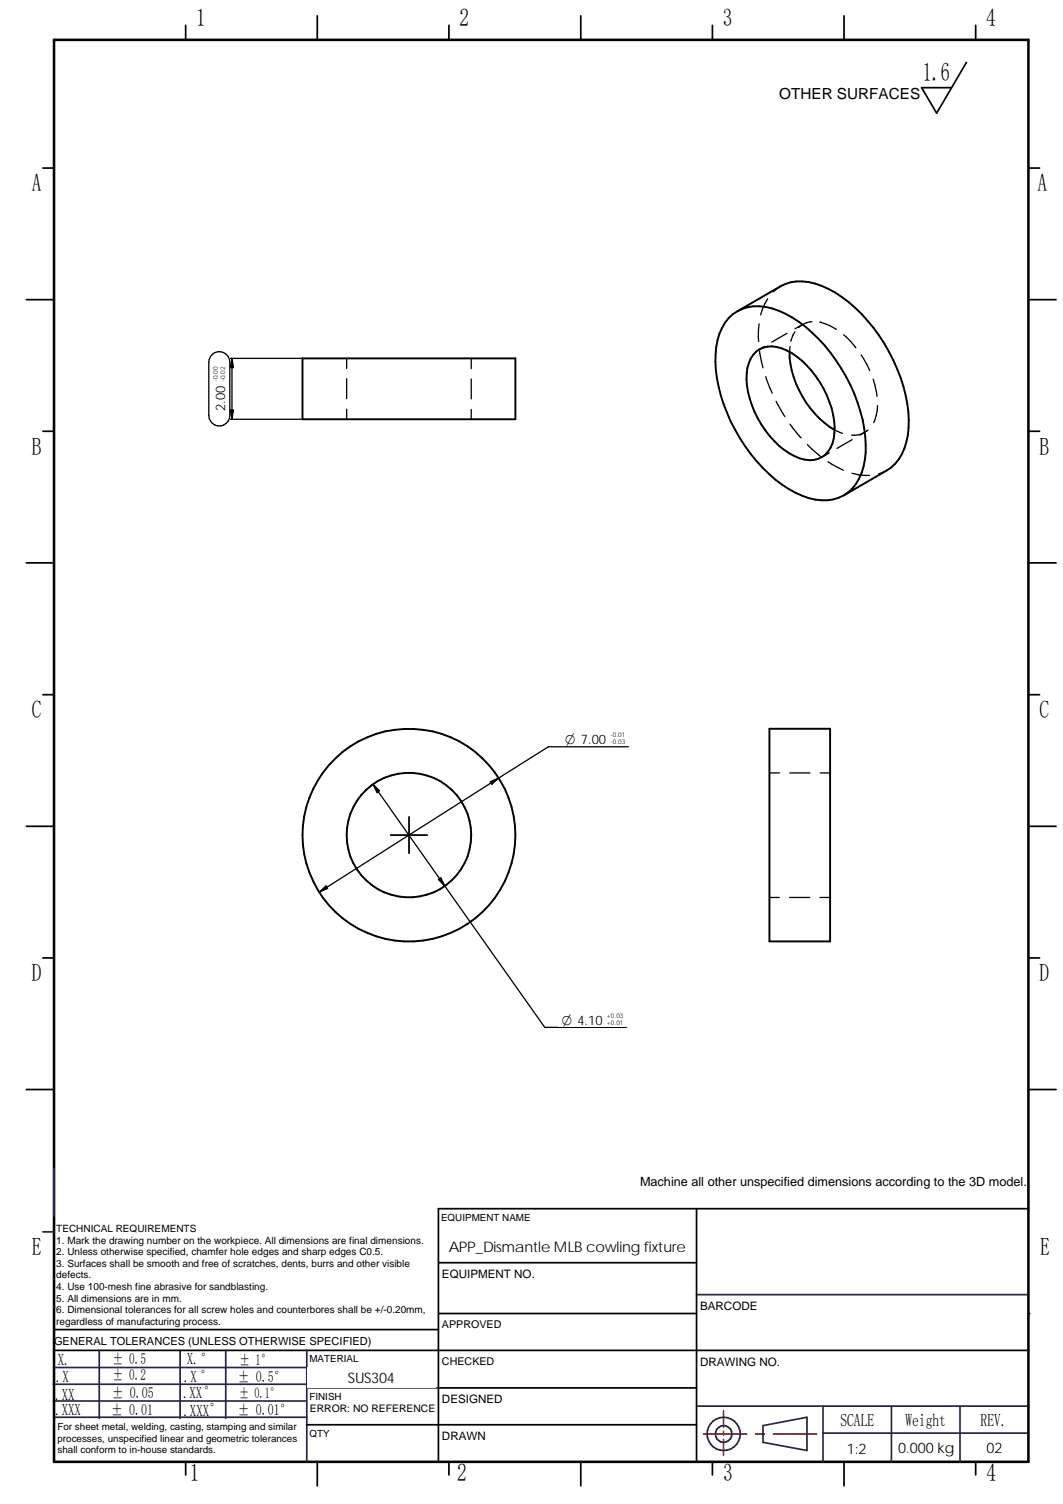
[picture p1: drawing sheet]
<svg xmlns="http://www.w3.org/2000/svg" width="210mm" height="297mm" viewBox="0 0 210 297" stroke-linecap="round" stroke-linejoin="round" font-family="sans-serif">
<defs><g id="words">
<text font-size="5.1" x="182.2" y="16">1.6</text>
<g font-size="4.9">
<text x="38.7" y="5.2">1</text>
<text x="90.8" y="5.2">2</text>
<text x="142.7" y="5.2">3</text>
<text x="194.7" y="5.2">4</text>
<text x="6.3" y="37.8">A</text>
<text x="204.9" y="37.8">A</text>
<text x="6.3" y="89.8">B</text>
<text x="205.2" y="89.8">B</text>
<text x="6.3" y="141.8">C</text>
<text x="205.2" y="141.8">C</text>
<text x="6.3" y="193.8">D</text>
<text x="205.2" y="193.8">D</text>
<text x="6.3" y="247.9">E</text>
<text x="205.4" y="247.9">E</text>
<text x="37.5" y="292.5">1</text>
<text x="90.3" y="292.5">2</text>
<text x="142.8" y="292.5">3</text>
<text x="194.8" y="292.5">4</text>
</g>
<g font-size="3.6">
<text x="165.9" y="281.6">SCALE</text>
<text x="178.8" y="281.6">Weight</text>
<text x="193.6" y="281.6">REV.</text>
</g>
<g font-size="3.3">
<text x="11.4" y="269.7">X.</text>
<text x="36.9" y="269.4">X.°</text>
<text x="11" y="272.9">.X</text>
<text x="36.3" y="273">.X °</text>
<text x="10.9" y="276.4">.XX</text>
<text x="10.9" y="279.5">.XXX</text>
<text x="36.2" y="276">.XX°</text>
<text x="36.2" y="279.7">.XXX°</text>
</g>
<g font-size="3">
<text x="153.9" y="19.6">OTHER SURFACES</text>
<text x="22.2" y="269.3">± 0.5</text>
<text x="47.3" y="269.5">± 1°</text>
<text x="22.2" y="272.5">± 0.2</text>
<text x="47" y="273">± 0.5°</text>
<text x="22" y="279.4">± 0.01</text>
<text x="22.1" y="276.2">± 0.05</text>
<text x="46.9" y="279.4">± 0.01°</text>
</g>
<g font-size="2.9">
<text x="88.6" y="247.4">APP_Dismantle MLB cowling fixture</text>
<text x="68.7" y="273">SUS304</text>
<text x="47.2" y="276.2">± 0.1°</text>
<text x="167.2" y="287.1">1:2</text>
<text x="177.3" y="287.1">0.000 kg</text>
<text x="194.8" y="286.9">02</text>
</g>
<g font-size="2.8">
<text x="111.6" y="147">O 7.00</text>
<text x="110.9" y="202.5">O 4.10</text>
</g>
<text font-size="2.6" x="44.4" y="81.2" transform="rotate(-90 44.4 81.2)">2.00</text>
<text font-size="2.5" x="126.4" y="234.2">Machine all other unspecified dimensions according to the 3D model.</text>
<g font-size="2.3">
<text x="87.3" y="252.4">EQUIPMENT NO.</text>
<text x="138.2" y="258.7">BARCODE</text>
<text x="138.2" y="269.7">DRAWING NO.</text>
<text x="87.3" y="277.1">DESIGNED</text>
<text x="87.3" y="284.4">DRAWN</text>
</g>
<text font-size="2.2" x="10.7" y="265.6">GENERAL TOLERANCES (UNLESS OTHERWISE SPECIFIED)</text>
<g font-size="2.1">
<text x="87.3" y="262.3">APPROVED</text>
<text x="87.3" y="269.5">CHECKED</text>
</g>
<g font-size="2">
<text x="11.1" y="243.3">TECHNICAL REQUIREMENTS</text>
<text x="11.1" y="245.6">1. Mark the drawing number on the workpiece. All dimensions are final dimensions.</text>
<text x="11.1" y="247.9">2. Unless otherwise specified, chamfer hole edges and sharp edges C0.5.</text>
<text x="11.1" y="250.2">3. Surfaces shall be smooth and free of scratches, dents, burrs and other visible</text>
<text x="11.1" y="252.5">defects.</text>
<text x="11.1" y="254.8">4. Use 100-mesh fine abrasive for sandblasting.</text>
<text x="11.1" y="257.1">5. All dimensions are in mm.</text>
<text x="11.1" y="259.4">6. Dimensional tolerances for all screw holes and counterbores shall be +/-0.20mm,</text>
<text x="11.1" y="261.6">regardless of manufacturing process.</text>
<text x="61.2" y="278.9">ERROR: NO REFERENCE</text>
</g>
<g font-size="1.9">
<text x="87.1" y="241.1">EQUIPMENT NAME</text>
<text x="61.1" y="269">MATERIAL</text>
<text x="61.1" y="276.4">FINISH</text>
<text x="11.4" y="282.5">For sheet metal, welding, casting, stamping and similar</text>
<text x="11.4" y="284.7">processes, unspecified linear and geometric tolerances</text>
<text x="11.4" y="287">shall conform to in-house standards.</text>
<text x="61.1" y="283.7">QTY</text>
</g>
<g font-size="1.3">
<text x="43" y="75.3" transform="rotate(-90 43 75.3)">-0.00</text>
<text x="44.5" y="75.3" transform="rotate(-90 44.5 75.3)">-0.02</text>
<text x="120.6" y="145.6">-0.01</text>
<text x="120.6" y="147">-0.03</text>
<text x="119.8" y="201">+0.03</text>
<text x="119.8" y="202.5">+0.01</text>
</g>
</g></defs>
<g fill="none" stroke="#26264c" stroke-width=".34">
<path d="M8.5 243.3h2.2M10.5 252.6h.2M137.5 255.7h65.6M10.5 276.7h50M10.5 273.4h50M10.8 279.9h49.8M10.8 270.1h50M35.6 266.7v13.4M60.6 266.7v22M60.7 274.1h26M137.5 277.7h65.6M162.5 277.7v11"/>
<path d="M176 277.7v11M189.6 277.7v11M150.7 281.6l8.6-1.7v6.6l-8.6-1.6zM162.5 283h40.5"/>
</g>
<g fill="none" stroke="#000" stroke-width=".34">
<path d="M36.7 5v2.9M88.6 5v2.9M140.7 5v2.9M192.7 5v2.9M8.5 33.2h2.2M203.1 33.2h2.2M5.2 59.2h5.5M203.1 59.2h5.4M8.5 85.2h2.2M203.1 85.2h2.2M5.2 111.2h5.5M203.1 111.2h5.4"/>
<path d="M8.5 137.2h2.2M203.1 137.2h2.2M5.2 163.2h5.5M203.1 163.2h5.4M8.5 189.2h2.2M203.1 189.2h2.2M5.2 215.2h5.5M203.1 215.2h5.4M86.6 238.7v50M10.7 266.7h192.4M10.7 262.6h75.9M86.7 274.1h50.8"/>
<path d="M36.7 288.7v2.6M62.7 288.7v4.8M88.6 288.7v2.6M114.7 288.7v4.8M140.7 288.7v2.6M166.7 288.7v4.8M192.7 288.7v2.6"/>
</g>
<path d="M10.7 7.9h192.4v280.8h-192.4z" fill="none" stroke="#000" stroke-width=".51"/>
<path d="M142.9 278.7v3.2M138.9 283.2h8.5M142.9 282.7v.7M142.9 284.3v3.1M149.2 283.2h1.7M152.7 283.2h8.5" fill="none" stroke="#f00" stroke-width=".34"/>
<circle cx="10.6" cy="258.1" r=".17" fill="#26264c"/>
<g fill="none" stroke="#26264c" stroke-width=".34">
<path d="M10.7 230.8v9.4M19.6 266.7v13.4M44.6 266.7v13.4M60.5 266.7h.1"/>
<circle cx="142.9" cy="283.2" r="3.3"/>
<circle cx="142.9" cy="283.2" r="1.63"/>
</g>
<path d="M190.8 12.3l-5.8 10.1-3-5.1h5.9M86.6 238.7h116.5M86.7 259.4h50.8M86.7 249.4h50.8M86.6 281.4h50.9" fill="none" stroke="#000" stroke-width=".34"/>
<circle cx="203.1" cy="259.4" r=".17" fill="#000"/>
<g fill="#fff">
<path d="M137.9 271.4h64.4v6.1h-64.4z"/>
<path d="M189.9 283.9h13v4h-13z"/>
<path d="M86.9 254.9h50.2v4h-50.2z"/>
<path d="M60.7 270h25.3v4h-25.3z"/>
<path d="M87 244.3h50v4h-50z"/>
<path d="M60.8 277.1h25.2v4h-25.2z"/>
<path d="M176.4 284.1h13v4h-13z"/>
<path d="M162.7 284.1h13v4h-13z"/>
<path d="M137.9 260.4h64.5v6h-64.5z"/>
</g>
<path d="M62.7 3.1v4.8M114.7 3.1v4.8M166.7 3.1v4.8M137.5 238.7v50M60.6 281.4h26" fill="none" stroke="#000" stroke-width=".34"/>
<path d="M101.6 283.2h25.3v4h-25.3z" fill="#fff"/>
<g fill="none" stroke="#000" stroke-width=".38">
<path d="M59.7 70.8h42.1v12h-42.1zM151.9 143.9h12v42h-12z"/>
<circle cx="80.7" cy="164.9" r="12.3"/>
<circle cx="80.8" cy="164.9" r="21"/>
</g>
<g fill="none" stroke="#000" stroke-width=".25">
<path d="M68.5 70.8v2M68.5 74.8v3.9M93 70.8v2M93 74.8v4M68.5 80.8v2M93 80.9v1.9M151.9 152.7h2M156 152.7h3.9M162 152.7h1.9M151.9 177.2h2M155.9 177.2h4M161.9 177.2h2"/>
<path d="M107.6 202.9h16.1"/>
</g>
<path d="M110.3 199.8h13.4v3h-13.4z" fill="#fff"/>
<path d="M73.7 154.9l1.2 1.3-.4 .3zM73.7 154.9l33.9 48M108.3 147.5h15.8M77.1 164.9h7.3M80.8 161.3v7.2M86.6 173.7l.4-.3 .8 1.6z" fill="none" stroke="#000" stroke-width=".25"/>
<path d="M73.7 154.9l1.2 1.3-.4 .3zM86.6 173.7l.4-.3 .8 1.6z" fill="#000"/>
<path d="M111 144.4h13.1v2.9h-13.1z" fill="#fff"/>
<path d="M44.9 70.8h14.8M44.9 82.8h14.8M96.8 154.4l1.7-.7-1.4 1.2zM98.5 153.7l-35.5 22.5M108.3 147.5l-9.8 6.2M63 176.2l1.4-1.2 .3 .5z" fill="none" stroke="#000" stroke-width=".25"/>
<path d="M96.8 154.4l1.7-.7-1.4 1.2zM63 176.2l1.4-1.2 .3 .5z" fill="#000"/>
<path d="M41.2 69.5h4.2v14.6h-4.2z" fill="#fff"/>
<g fill="none" stroke="#000" stroke-width=".25">
<path d="M151.6 59l-1 2-.4 1.2M154.1 56.6l-1.4 1M42 70a2.06 2.06 0 0 1 2.2-.4 2.06 2.06 0 0 1 1.2 1.9v10.5a2.07 2.07 0 0 1-2.1 2.1 2.07 2.07 0 0 1-2.1-2.1v-10.5l.1-.5zM45.8 70.8v12M45.8 70.8l.3 1.8h-.6zM149.9 64l-.2 2.5 .1 .9M150 69.3l.7 3.3M150.9 68.5l-1 .5M151.2 74.4l1.3 3.2M153.2 79.2l1.8 3.1M155.4 65.8l-3 1.8M156 68.5l-.1 1"/>
<path d="M157 65.5l-.8 1.9M158.5 64.1l-1.5 .8M158.5 64.1l-.9 .6M160.1 63.5l-1.6 .6M160.1 63.5h.1M161.9 63.6h.1M161.9 63.6l2 .7 1.2 .7M166.6 66.1l1.4 1.3 1 1.3M170.1 70.1l1.6 3.1M172.4 74.9l.8 3.4M45.5 81h.6l-.3 1.8zM156 83.8l2.2 2.7"/>
<path d="M159.4 87.8l2.6 2.3M163.5 91.2l3 1.7M163.7 89.5l-1.4 .8M164.8 84.9l1.6 .7M168.2 93.5l1.3 .3 2.2 .1M168.3 86.8l-3 1.8M170.7 85.4l-.9 .5M171.4 84.9a4.3 4.3 0 0 1-3.3 1M173.3 80.1a8.3 8.3 0 0 1-.8 3.4M175.1 92.9l-1.6 .7"/>
</g>
<path d="M45.8 70.8l.3 1.8h-.6zM45.5 81h.6l-.3 1.8z" fill="#000"/>
<path d="M145.6 61.5a9.8 9.8 0 0 0-4.3 8.4 30.3 30.3 0 0 0 5.8 18.2 25 25 0 0 0 12.6 10.3 8.7 8.7 0 0 0 6.9-.6M145.6 61.5a9.9 9.9 0 0 1 9.5 .5 31.2 31.2 0 0 1 13.6 15.8 26.1 26.1 0 0 1 2.1 13 9.6 9.6 0 0 1-4.2 7M145.6 61.5l8.5-4.9a9.9 9.9 0 0 1 9.5 .5 30 30 0 0 1 12.8 14.1 24.9 24.9 0 0 1 2.6 16 8.6 8.6 0 0 1-3.9 5.7l-8.5 4.9M149.3 69.5a5.3 5.3 0 0 1 6.1-.3 19 19 0 0 1 9.4 15.2 6.4 6.4 0 0 1-2.5 5.9 5.6 5.6 0 0 1-5.4-.2 18.7 18.7 0 0 1-9.5-16.3 6.7 6.7 0 0 1 1.9-4.3zM155.9 69.5a19.1 19.1 0 0 0 8.9 15.4" fill="none" stroke="#000" stroke-width=".38"/>
<use href="#words"/>
</svg>
